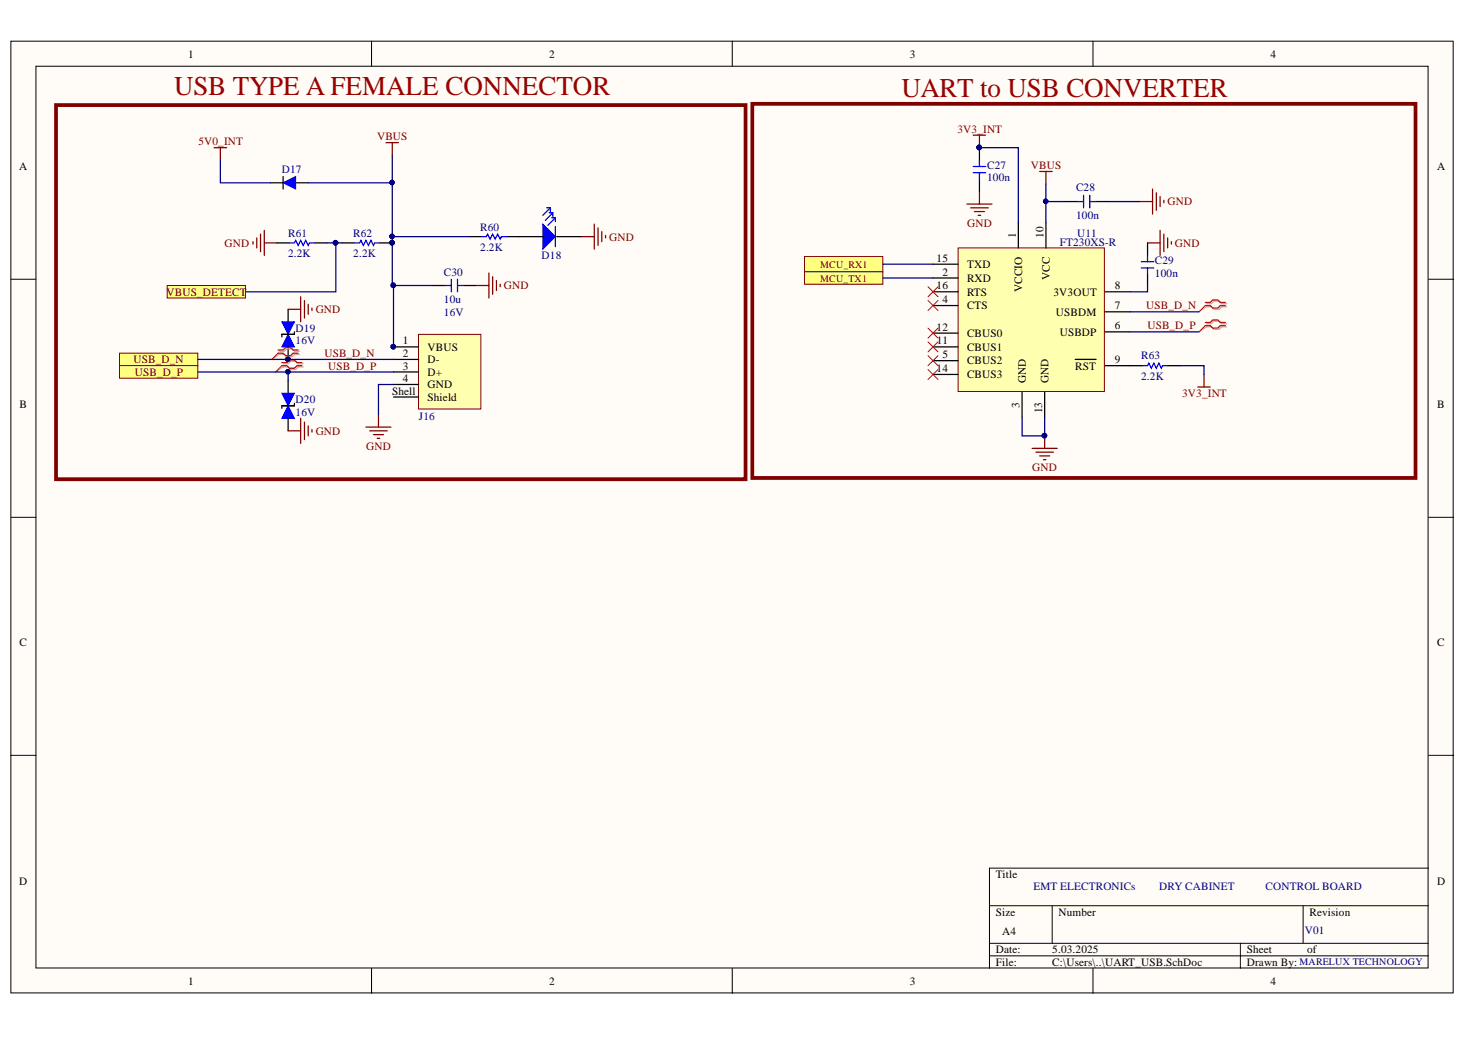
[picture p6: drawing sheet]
<svg xmlns="http://www.w3.org/2000/svg" width="297mm" height="210mm" viewBox="0 0 297 210" stroke-linecap="round" stroke-linejoin="round" font-family="sans-serif">
<defs><g id="words">
<g font-size="5.5" fill="#980000">
<text x="35.3" y="19.3">USB TYPE A FEMALE CONNECTOR</text>
<text x="182.5" y="19.6">UART to USB CONVERTER</text>
</g>
<g font-size="2.3">
<text x="38.1" y="11.6">1</text>
<text x="111.2" y="11.6">2</text>
<text x="184.2" y="11.6">3</text>
<text x="257.3" y="11.6">4</text>
<text x="3.9" y="34.4">A</text>
<text x="291" y="34.4">A</text>
<text x="189.6" y="53">15</text>
<text x="205.7" y="48.1" transform="rotate(-90 205.7 48.1)">1</text>
<text x="211.3" y="48.1" transform="rotate(-90 211.3 48.1)">10</text>
<text x="189.6" y="58.6">16</text>
<text x="190.8" y="55.8">2</text>
<text x="195.8" y="54.3">TXD</text>
<text x="195.8" y="57.1">RXD</text>
<text x="195.8" y="59.9">RTS</text>
<text x="207" y="59.1" transform="rotate(-90 207 59.1)">VCCIO</text>
<text x="212.5" y="56.6" transform="rotate(-90 212.5 56.6)">VCC</text>
<text x="213.3" y="59.9">3V3OUT</text>
<text x="225.7" y="58.6">8</text>
<text x="190.8" y="61.4">4</text>
<text x="195.8" y="62.6">CTS</text>
<text x="213.8" y="63.9">USBDM</text>
<text x="225.7" y="62.6">7</text>
<text x="81.6" y="69.7">1</text>
<text x="86.6" y="71">VBUS</text>
<text x="189.6" y="66.9">12</text>
<text x="189.7" y="69.7">11</text>
<text x="195.8" y="68.2">CBUS0</text>
<text x="195.8" y="71">CBUS1</text>
<text x="214.6" y="68">USBDP</text>
<text x="225.7" y="66.7">6</text>
<text x="81.6" y="72.3">2</text>
<text x="81.6" y="74.8">3</text>
<text x="81.6" y="77.3">4</text>
<text x="86.6" y="73.5">D-</text>
<text x="86.6" y="76.1">D+</text>
<text x="189.6" y="75.3">14</text>
<text x="190.8" y="72.5">5</text>
<text x="195.8" y="73.8">CBUS2</text>
<text x="195.8" y="76.6">CBUS3</text>
<text x="207.7" y="77.6" transform="rotate(-90 207.7 77.6)">GND</text>
<text x="212.3" y="77.6" transform="rotate(-90 212.3 77.6)">GND</text>
<text x="217.7" y="74.8">RST</text>
<text x="225.7" y="73.5">9</text>
<text x="4" y="82.6">B</text>
<text x="79.4" y="79.9">Shell</text>
<text x="86.6" y="78.6">GND</text>
<text x="86.6" y="81.1">Shield</text>
<text x="206.5" y="82.6" transform="rotate(-90 206.5 82.6)">3</text>
<text x="211" y="83.7" transform="rotate(-90 211 83.7)">13</text>
<text x="291" y="82.6">B</text>
<text x="4" y="130.8">C</text>
<text x="291" y="130.8">C</text>
<text x="3.9" y="179">D</text>
<text x="201.6" y="177.8">Title</text>
<text x="291" y="179">D</text>
<text x="201.6" y="185.4">Size</text>
<text x="214.3" y="185.4">Number</text>
<text x="265.1" y="185.4">Revision</text>
<text x="202.9" y="189.2">A4</text>
<text x="201.6" y="193">Date:</text>
<text x="201.6" y="195.5">File:</text>
<text x="213.1" y="193">5.03.2025</text>
<text x="213.1" y="195.5">C:\Users\..\UART_USB.SchDoc</text>
<text x="252.5" y="193">Sheet</text>
<text x="252.5" y="195.5">Drawn By:</text>
<text x="264.7" y="193">of</text>
<text x="38.1" y="199.3">1</text>
<text x="111.2" y="199.3">2</text>
<text x="184.2" y="199.3">3</text>
<text x="257.3" y="199.3">4</text>
</g>
<g font-size="2.3" fill="#800000">
<text x="40.2" y="29.4">5V0_INT</text>
<text x="76.3" y="28.4">VBUS</text>
<text x="193.9" y="26.8">3V3_INT</text>
<text x="208.7" y="34.2">VBUS</text>
<text x="236.4" y="41.5">GND</text>
<text x="195.8" y="45.9">GND</text>
<text x="45.5" y="50">GND</text>
<text x="123.4" y="48.7">GND</text>
<text x="237.9" y="50">GND</text>
<text x="33.7" y="59.9">VBUS_DETECT</text>
<text x="102" y="58.6">GND</text>
<text x="63.9" y="63.4">GND</text>
<text x="232.1" y="62.6">USB_D_N</text>
<text x="232.3" y="66.7">USB_D_P</text>
<text x="27.1" y="73.5">USB_D_N</text>
<text x="27.3" y="76.1">USB_D_P</text>
<text x="65.7" y="72.3">USB_D_N</text>
<text x="66.5" y="74.8">USB_D_P</text>
<text x="239.4" y="80.4">3V3_INT</text>
<text x="63.9" y="88">GND</text>
<text x="74.1" y="91">GND</text>
<text x="209" y="95.3">GND</text>
</g>
<g font-size="2.3" fill="#000080">
<text x="57.1" y="34.9">D17</text>
<text x="199.9" y="34.2">C27</text>
<text x="199.9" y="36.7">100n</text>
<text x="217.9" y="38.7">C28</text>
<text x="58.3" y="47.9">R61</text>
<text x="71.5" y="47.9">R62</text>
<text x="97.2" y="46.7">R60</text>
<text x="217.9" y="44.4">100n</text>
<text x="218.1" y="47.9">U11</text>
<text x="58.3" y="52">2.2K</text>
<text x="71.5" y="52">2.2K</text>
<text x="97.2" y="50.7">2.2K</text>
<text x="109.7" y="52.5">D18</text>
<text x="214.6" y="49.7">FT230XS-R</text>
<text x="233.9" y="53.5">C29</text>
<text x="89.9" y="55.8">C30</text>
<text x="233.9" y="56.1">100n</text>
<text x="89.9" y="61.4">10u</text>
<text x="89.9" y="63.9">16V</text>
<text x="59.9" y="69.7">16V</text>
<text x="59.9" y="67.2">D19</text>
<text x="231.1" y="76.8">2.2K</text>
<text x="231.1" y="72.8">R63</text>
<text x="59.9" y="81.6">D20</text>
<text x="59.9" y="84.2">16V</text>
<text x="84.8" y="84.9">J16</text>
<text x="209.3" y="180.1">EMT ELECTRONICs</text>
<text x="234.7" y="180.1">DRY CABINET</text>
<text x="256.3" y="180.1">CONTROL BOARD</text>
<text x="264.2" y="189.1">V01</text>
</g>
<g font-size="2" fill="#800000">
<text x="166" y="54.2">MCU_RX1</text>
<text x="166" y="57">MCU_TX1</text>
</g>
<text font-size="2" fill="#000080" x="263.1" y="195.3">MARELUX TECHNOLOGY</text>
</g></defs>
<g fill="#fffcf8" stroke="#000" stroke-width=".2">
<path d="M2.2 8.3h292v192.7h-292z"/>
<path d="M7.3 13.4h281.9v182.5h-281.9z"/>
</g>
<g fill="none" stroke="#000" stroke-width=".2">
<path d="M75.2 8.3v5.1M148.3 8.3v5.1M221.3 8.3v5.1M2.2 56.5h5.1M289.3 56.5h5M2.2 104.7h5.1M289.3 104.7h5M2.2 152.9h5.1M289.3 152.9h5M289.3 175.7h-89v20.3M75.2 196v5.1M148.3 196v5.1"/>
<path d="M200.3 183.3h89M200.3 190.9h89M200.3 193.5h89M213 183.3v7.6M221.3 196v5.1M251.2 190.9v5.1M263.9 183.3v7.6"/>
</g>
<path d="M11.3 21.3h139.7v75.7h-139.7z" fill="none" stroke="#800000" stroke-width=".76"/>
<path d="M74.1 86.4h5.1M74.9 87.2h3.5M75.6 88h2M76.4 88.7h.5M76.6 83.9v2.5" fill="none" stroke="#800000" stroke-width=".25"/>
<g fill="#ffff80" stroke="#800000" stroke-width=".2">
<path d="M24.2 71.5h15.8v2.5h-15.8z" fill-rule="evenodd"/>
<path d="M24.2 74h15.8v2.6h-15.8z" fill-rule="evenodd"/>
</g>
<path d="M78.2 28.9h2.5M79.4 28.9v2.5M51.2 48.9v.5M52 48.2v2M52.8 47.4v3.5M53.5 46.6v5.1M53.5 49.2h2.6" fill="none" stroke="#800000" stroke-width=".25"/>
<path d="M33.9 57.8h15.8v2.5h-15.8z" fill-rule="evenodd" fill="#ffff80" stroke="#800000" stroke-width=".2"/>
<path d="M109.9 45.4l2.6 2.5-2.6 2.5z" fill="#00f"/>
<path d="M109.9 45.4l2.6 2.5-2.6 2.5z" fill="none" stroke="#00f" stroke-width=".2"/>
<g fill="none" stroke="#00f" stroke-width=".25">
<path d="M90.1 57.8h1.3M91.4 56.5v2.6M92.6 56.5v2.6M92.6 57.8h1.3M97.5 47.9h1l.2-.5 .5 1 .5-1 .6 1 .5-1 .5 1 .2-.5h1M110.7 42.1h.7M111.2 43.1h.7M111.4 42.1l-1.5 1.5M111.4 42.1v.7M111.7 44.1h.8M111.9 43.1l-1.5 1.5M111.9 43.1v.7"/>
<path d="M112.5 44.1v.8M112.5 45.9v4M112.5 44.1l-1.6 1.5"/>
</g>
<path d="M87.6 57.8h2.5M93.9 57.8h2.5M94.9 47.9h2.6M102.5 47.9h7.7M112.7 47.9h5.1" fill="none" stroke="#000" stroke-width=".25"/>
<path d="M96.4 57.8h2.6M99 55.3v5M99.7 56v3.6M100.5 56.8v2M101.3 57.5v.5M117.8 47.9h2.5M120.3 45.4v5M121.1 46.1v3.6M121.9 46.9v2M122.6 47.6v.6" fill="none" stroke="#800000" stroke-width=".25"/>
<path d="M57.3 37l2.6-1.3v2.6z" fill="#00f"/>
<path d="M57.3 37l2.6-1.3v2.6z" fill="none" stroke="#00f" stroke-width=".2"/>
<path d="M54.8 37h2.5M57.3 35.7v2.6M59.9 37h2.5" fill="none" stroke="#000" stroke-width=".25"/>
<path d="M43.4 29.9h2.5M44.6 29.9v2.5" fill="none" stroke="#800000" stroke-width=".25"/>
<path d="M194 50.2h29.6v29h-29.6z" fill="#ffffb0" stroke="#800000" stroke-width=".2"/>
<g fill="none" stroke="#000" stroke-width=".25">
<path d="M188.9 53.5h5.1M188.9 59.1h5.1M188.9 56.3h5.1M206.2 45.1v5.1M211.8 45.1v5.1M215.6 40.8h2.5M221.9 40.8h2.6M223.7 59.1h5.1M188.9 61.8h5.1M188.9 67.4h5.1M188.9 70.2h5.1M188.9 73h5.1"/>
<path d="M188.9 75.8h5.1M207 79.3v5.1M211.5 79.3v5.1M217.7 72.8h4.2M223.7 63.1h5.1M223.7 67.2h5.1M223.7 74h5.1"/>
</g>
<g fill="none" stroke="#800000" stroke-width=".25">
<path d="M197 27.4h2.6M198.3 27.4v2.5M198.3 38.8v2.5M210.5 34.7h2.5M211.8 34.7v2.5M233.4 38.3v5M234.1 39v3.6M234.9 39.8v2M195.8 41.3h5.1M196.5 42.1h3.6M197.3 42.8h2M198.1 43.6h.5"/>
<path d="M230.8 40.8h2.6M235.7 40.5v.6M242.5 78.3h2.6M243.8 75.8v2.5"/>
</g>
<path d="M219.4 39.5v2.6M220.7 39.5v2.6M218.1 40.8h1.3M220.7 40.8h1.2" fill="none" stroke="#00f" stroke-width=".25"/>
<circle cx="198.3" cy="29.8" r=".46" fill="#000080" stroke="#000080" stroke-width=".2"/>
<path d="M187.9 58l2 2.1M189.9 58l-2 2.1M187.9 60.8l2 2.1M189.9 60.8l-2 2.1" fill="none" stroke="#f00" stroke-width=".2"/>
<g fill="#ffff80" stroke="#800000" stroke-width=".2">
<path d="M162.9 51.9h15.9v3.1h-15.9z" fill-rule="evenodd"/>
<path d="M162.9 55h15.9v2.5h-15.9z" fill-rule="evenodd"/>
</g>
<path d="M187.9 66.4l2 2M187.9 69.2l2 2M187.9 72l2 2M187.9 74.8l2 2M189.9 66.4l-2 2M189.9 69.2l-2 2M189.9 72l-2 2M189.9 74.8l-2 2" fill="none" stroke="#f00" stroke-width=".2"/>
<path d="M232.4 49.2h2.5M234.9 46.6v5.1M235.7 47.4v3.5M236.4 48.2v2M237.2 48.9v.5M209 90.8h5.1M209.7 91.5h3.6M210.5 92.3h2M211.3 93h.5M211.5 88.2v2.6" fill="none" stroke="#800000" stroke-width=".25"/>
<circle cx="211.5" cy="88.2" r=".46" fill="#000080" stroke="#000080" stroke-width=".2"/>
<path d="M152.3 21h134.3v75.7h-134.3z" fill="none" stroke="#800000" stroke-width=".76"/>
<path d="M58.3 82.1l1.3 2.6h-2.5z" fill="#00f"/>
<path d="M58.3 82.1l1.3 2.6h-2.5z" fill="none" stroke="#00f" stroke-width=".2"/>
<path d="M58.3 77.1v2.5M57.1 82.1h2.5M58.3 84.7v2.5" fill="none" stroke="#000" stroke-width=".25"/>
<path d="M57.1 79.6h2.5l-1.3 2.5z" fill="#00f"/>
<path d="M57.1 79.6h2.5l-1.3 2.5z" fill="none" stroke="#00f" stroke-width=".2"/>
<path d="M59.6 81.6v.5h-2.5v.5" fill="none" stroke="#000" stroke-width=".25"/>
<path d="M58.3 67.7l1.3 2.5h-2.5z" fill="#00f"/>
<path d="M58.3 67.7l1.3 2.5h-2.5z" fill="none" stroke="#00f" stroke-width=".2"/>
<path d="M57.1 67.7h2.5M58.3 62.6v2.5M58.3 70.2v2.6" fill="none" stroke="#000" stroke-width=".25"/>
<circle cx="58.3" cy="72.7" r=".46" fill="#000080" stroke="#000080" stroke-width=".2"/>
<path d="M57.1 65.1h2.5l-1.3 2.6z" fill="#00f"/>
<path d="M57.1 65.1h2.5l-1.3 2.6z" fill="none" stroke="#00f" stroke-width=".2"/>
<path d="M198.3 29.9v2.5M198.3 36.2v2.6M56.1 49.2h2.5M63.7 49.2h2.5M69.3 49.2h2.5M76.9 49.2h2.5M232.4 49.2v2.5M232.4 55.5v2.5M59.6 67.2v.5h-2.5v.5M228.8 74h2.5M236.4 74h2.6" fill="none" stroke="#000" stroke-width=".25"/>
<g fill="#000080" stroke="#000080" stroke-width=".2">
<circle cx="58.3" cy="72.7" r=".46"/>
<circle cx="79.4" cy="49.1" r=".46"/>
<circle cx="198.3" cy="29.8" r=".46"/>
</g>
<path d="M58.3 62.6h2.6M60.9 60.1v5M61.6 60.8v3.6M62.4 61.6v2M63.2 62.4v.5M58.3 87.2h2.6M60.9 84.7v5M61.6 85.4v3.6M62.4 86.2v2M63.2 87v.5" fill="none" stroke="#800000" stroke-width=".25"/>
<path d="M197 33.7h2.6M197 35h2.6M198.3 32.4v1.3M198.3 35v1.2M58.6 49.2h1l.3-.5 .5 1 .5-1 .5 1 .5-1 .5 1 .3-.5h1M71.8 49.2h1l.3-.5 .5 1 .5-1 .5 1 .5-1 .5 1 .3-.5h1M231.1 53h2.5M231.1 54.2h2.5M232.4 51.7v1.3M232.4 54.2v1.3M231.3 74h1.1l.2-.5 .5 1 .5-1 .5 1 .5-1 .6 1 .2-.5h1" fill="none" stroke="#00f" stroke-width=".25"/>
<path d="M56.6 71.1h1l.5-.5h1l.5 .5h1M56.6 71.7h1l.5 .5h1l.5-.5h1M57.3 73.6h1l.5-.5h1.1l.5 .5h1M57.3 74.3h1l.5 .5h1.1l.5-.5h1M244.3 61.5h1l.5-.5h1l.5 .5h1.1M244.3 62.1h1l.5 .5h1l.5-.5h1.1M244.3 65.5h1l.5-.5h1l.5 .5h1.1M244.3 66.2h1l.5 .5h1l.5-.5h1.1" fill="none" stroke="#d0a19e" stroke-width=".25"/>
<path d="M56.6 71.7l-1.6 1.1M57.3 74.3l-1.5 1M244.3 62.1l-1.5 1M244.3 66.2l-1.5 1" fill="none" stroke="#d0a19e" stroke-width=".2"/>
<path d="M56.3 70.9h1l.5-.6h1l.6 .6h1M56.3 71.5h1l.5 .5h1l.6-.5h1M57.1 73.4h1l.5-.5h1l.5 .5h1M57.1 74h1l.5 .5h1l.5-.5h1M244 61.2h1.1l.5-.5h1l.5 .5h1M244 61.8h1.1l.5 .6h1l.5-.6h1M244 65.3h1.1l.5-.5h1l.5 .5h1M244 65.9h1.1l.5 .5h1l.5-.5h1" fill="none" stroke="#f00" stroke-width=".25"/>
<path d="M56.3 71.5l-1.3 1.3M57.1 74l-1.3 1.3M244 61.8l-1.2 1.3M244 65.9l-1.2 1.3" fill="none" stroke="#f00" stroke-width=".2"/>
<path d="M84.7 67.7h12.7v15.1h-12.7z" fill="#ffffb0" stroke="#800000" stroke-width=".2"/>
<path d="M79.7 70.2h5.1M79.7 72.8h5.1M79.7 75.3h5.1M79.7 77.8h5.1M79.7 80.4h5.1" fill="none" stroke="#000" stroke-width=".25"/>
<g fill="#000080" stroke="#000080" stroke-width=".2">
<circle cx="79.6" cy="70.2" r=".46"/>
<circle cx="67.9" cy="49.1" r=".47"/>
<circle cx="79.4" cy="47.8" r=".46"/>
<circle cx="79.4" cy="36.9" r=".46"/>
<circle cx="211.7" cy="40.7" r=".46"/>
<circle cx="198.3" cy="29.8" r=".46"/>
<circle cx="211.5" cy="88.2" r=".46"/>
<circle cx="58.3" cy="72.7" r=".46"/>
<circle cx="58.3" cy="75.2" r=".46"/>
<circle cx="79.4" cy="49.1" r=".46"/>
<circle cx="79.6" cy="57.8" r=".46"/>
</g>
<g fill="none" stroke="#000080" stroke-width=".25">
<path d="M44.6 32.4v4.6h10.2M62.4 37h17M79.4 31.4v26.4h8.2M198.3 29.9h7.9v15.2M211.8 37.2v3.6h3.8M66.2 49.2h3.1M68 49.2v9.9h-18.3M79.4 47.9h15.5M79.7 57.8v12.4h.2M178.8 53.5h10.1M178.8 56.3h10.1M211.8 40.8v4.3"/>
<path d="M224.5 40.8h6.3M232.4 58v1.1h-3.6M40 72.8h39.7M40 75.3h18.3v1.8M58.3 75.3h21.4M79.7 77.8h-3.1v6.1M228.8 63.1h14M228.8 67.2h14M239 74h4.8v1.8M207 84.4v3.8h4.5v-3.8"/>
</g>
<use href="#words"/>
</svg>
